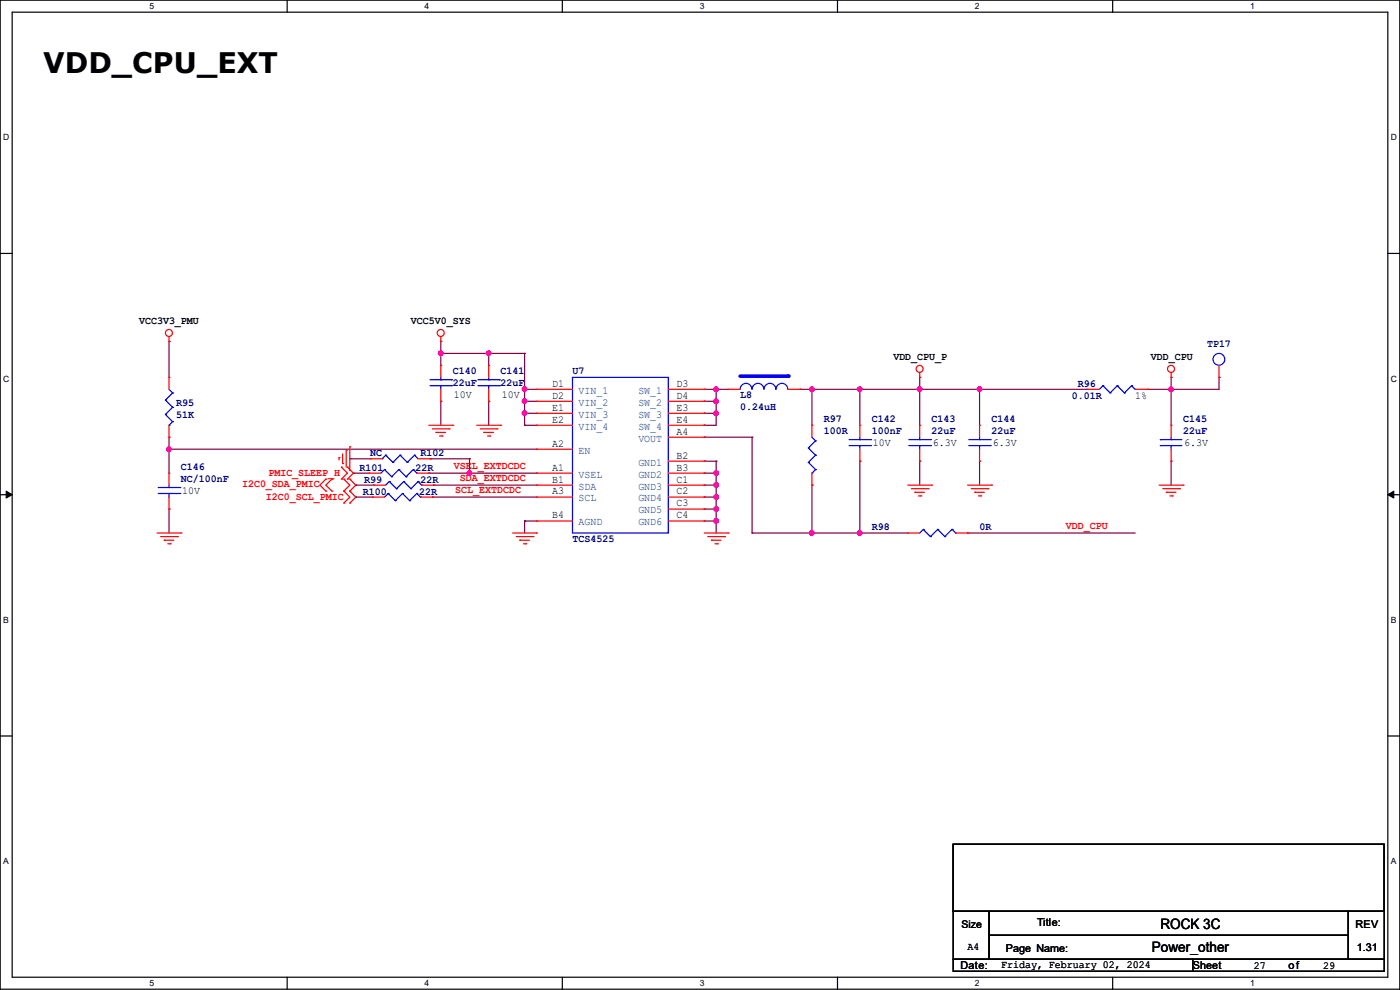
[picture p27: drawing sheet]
<svg xmlns="http://www.w3.org/2000/svg" width="297mm" height="210mm" viewBox="0 0 297 210" stroke-linecap="round" stroke-linejoin="round" font-family="sans-serif">
<defs><g id="words">
<text font-size="6" x="9.2" y="15.5">VDD_CPU_EXT</text>
<g font-size="3">
<text x="246.2" y="197.1">ROCK 3C</text>
<text x="244.4" y="201.9">Power_other</text>
</g>
<g font-size="2.3">
<text x="29.5" y="68.7">VCC3V3_PMU</text>
<text x="87.2" y="68.7">VCC5V0_SYS</text>
<text x="189.5" y="76.3">VDD_CPU_P</text>
<text x="244.1" y="76.3">VDD_CPU</text>
<text x="117.1" y="82">D1</text>
<text x="143.6" y="82">D3</text>
<text x="96.3" y="84.5">10V</text>
<text x="106.5" y="84.5">10V</text>
<text x="117.1" y="84.6">D2</text>
<text x="117.1" y="87.1">E1</text>
<text x="117.1" y="89.7">E2</text>
<text x="143.6" y="84.6">D4</text>
<text x="143.6" y="87.1">E3</text>
<text x="143.6" y="89.7">E4</text>
<text x="240.8" y="84.7">1%</text>
<text x="117.1" y="94.7">A2</text>
<text x="143.6" y="92.2">A4</text>
<text x="185.2" y="94.6">10V</text>
<text x="197.9" y="94.6">6.3V</text>
<text x="210.6" y="94.6">6.3V</text>
<text x="251.2" y="94.6">6.3V</text>
<text x="117.1" y="99.8">A1</text>
<text x="143.6" y="97.3">B2</text>
<text x="143.6" y="99.8">B3</text>
<text x="38.7" y="104.8">10V</text>
<text x="117.1" y="102.4">B1</text>
<text x="117.1" y="104.9">A3</text>
<text x="143.6" y="102.4">C1</text>
<text x="143.6" y="104.9">C2</text>
<text x="143.6" y="107.4">C3</text>
<text x="117.1" y="110">B4</text>
<text x="143.6" y="110">C4</text>
<text x="220" y="196.4">Title:</text>
<text x="287.6" y="196.9">REV</text>
<text x="205.3" y="201.5">A4</text>
<text x="213.4" y="202">Page Name:</text>
<text x="287.8" y="201.8">1.31</text>
<text x="203.8" y="205.6">Date:</text>
<text x="212.4" y="205.4">Friday, February 02, 2024</text>
<text x="253" y="205.6">Sheet</text>
<text x="266" y="205.6">27</text>
<text x="273.3" y="205.6">of</text>
<text x="280.7" y="205.6">29</text>
</g>
<g font-size="2.3" fill="#000080">
<text x="256.1" y="73.5">TP17</text>
<text x="96.1" y="79.4">C140</text>
<text x="96.1" y="81.9">22uF</text>
<text x="106.2" y="79.4">C141</text>
<text x="106.2" y="81.9">22uF</text>
<text x="121.5" y="79.4">U7</text>
<text x="228.6" y="82.2">R96</text>
<text x="37.4" y="86.2">R95</text>
<text x="37.4" y="88.8">51K</text>
<text x="157" y="84.5">L8</text>
<text x="157" y="87">0.24uH</text>
<text x="174.8" y="89.5">R97</text>
<text x="185" y="89.5">C142</text>
<text x="197.7" y="89.5">C143</text>
<text x="210.4" y="89.5">C144</text>
<text x="227.4" y="84.7">0.01R</text>
<text x="251" y="89.5">C145</text>
<text x="174.8" y="92.1">100R</text>
<text x="185" y="92.1">100nF</text>
<text x="197.7" y="92.1">22uF</text>
<text x="210.4" y="92.1">22uF</text>
<text x="251" y="92.1">22uF</text>
<text x="38.4" y="99.7">C146</text>
<text x="76.2" y="99.9">R101</text>
<text x="78.5" y="96.6">NC</text>
<text x="88.2" y="99.9">22R</text>
<text x="89.2" y="96.6">R102</text>
<text x="38.4" y="102.2">NC/100nF</text>
<text x="77" y="105">R100</text>
<text x="77.3" y="102.5">R99</text>
<text x="88.9" y="105">22R</text>
<text x="89.2" y="102.5">22R</text>
<text x="185" y="112.4">R98</text>
<text x="207.8" y="112.4">0R</text>
<text x="121.5" y="114.9">TCS4525</text>
</g>
<g font-size="2.3" fill="#004080">
<text x="122.7" y="83.5">VIN_1</text>
<text x="135.4" y="83.5">SW_1</text>
<text x="122.7" y="86.1">VIN_2</text>
<text x="122.7" y="88.6">VIN_3</text>
<text x="135.4" y="86.1">SW_2</text>
<text x="135.4" y="88.6">SW_3</text>
<text x="122.7" y="91.1">VIN_4</text>
<text x="135.4" y="91.1">SW_4</text>
<text x="135.4" y="93.7">VOUT</text>
<text x="122.7" y="101.3">VSEL</text>
<text x="122.7" y="96.2">EN</text>
<text x="135.4" y="98.8">GND1</text>
<text x="135.4" y="101.3">GND2</text>
<text x="122.7" y="103.8">SDA</text>
<text x="122.7" y="106.4">SCL</text>
<text x="135.4" y="103.8">GND3</text>
<text x="135.4" y="106.4">GND4</text>
<text x="122.7" y="111.5">AGND</text>
<text x="135.4" y="108.9">GND5</text>
<text x="135.4" y="111.5">GND6</text>
</g>
<g font-size="2.3" fill="#f00">
<text x="56.9" y="101">PMIC_SLEEP_H</text>
<text x="96.3" y="99.4">VSEL_EXTDCDC</text>
<text x="97.6" y="102">SDA_EXTDCDC</text>
<text x="51.4" y="103.3">I2C0_SDA_PMIC</text>
<text x="56.4" y="106">I2C0_SCL_PMIC</text>
<text x="96.6" y="104.5">SCL_EXTDCDC</text>
<text x="226.1" y="112.1">VDD_CPU</text>
</g>
<text font-size="2.2" x="204" y="196.9">Size</text>
<g font-size="1.8">
<text x="31.7" y="1.9">5</text>
<text x="90.1" y="1.9">4</text>
<text x="148.5" y="1.9">3</text>
<text x="206.8" y="1.9">2</text>
<text x="265.2" y="1.9">1</text>
<text x=".7" y="29.8">D</text>
<text x="295.1" y="29.8">D</text>
<text x=".7" y="80.9">C</text>
<text x="295.1" y="80.9">C</text>
<text x=".7" y="132.1">B</text>
<text x="295.1" y="132.1">B</text>
<text x=".7" y="183.3">A</text>
<text x="295.1" y="183.3">A</text>
<text x="31.7" y="209.2">5</text>
<text x="90.1" y="209.2">4</text>
<text x="148.5" y="209.2">3</text>
<text x="206.8" y="209.2">2</text>
<text x="265.2" y="209.2">1</text>
</g>
</g></defs>
<path d="M0 0h297v209.8h-297zM2.6 2.6h291.8v204.7h-291.8z" fill="none" stroke="#000" stroke-width=".25"/>
<g fill="#fff">
<path d="M31.7 .3h1v2h-1z"/>
<path d="M31.7 207.6h1v1.9h-1z"/>
</g>
<path d="M60.9 0v2.6M60.9 207.3v2.5" fill="none" stroke="#000" stroke-width=".25"/>
<g fill="#fff">
<path d="M90.1 .3h1v2h-1z"/>
<path d="M90.1 207.6h1v1.9h-1z"/>
</g>
<path d="M119.3 0v2.6M119.3 207.3v2.5" fill="none" stroke="#000" stroke-width=".25"/>
<g fill="#fff">
<path d="M148.5 .3h.9v2h-.9z"/>
<path d="M148.5 207.6h.9v1.9h-.9z"/>
</g>
<path d="M177.7 0v2.6M177.7 207.3v2.5" fill="none" stroke="#000" stroke-width=".25"/>
<g fill="#fff">
<path d="M206.8 .3h1v2h-1z"/>
<path d="M206.8 207.6h1v1.9h-1z"/>
</g>
<path d="M236.1 0v2.6M236.1 207.3v2.5" fill="none" stroke="#000" stroke-width=".25"/>
<g fill="#fff">
<path d="M265.2 .3h1v2h-1z"/>
<path d="M265.2 207.6h1v1.9h-1z"/>
<path d="M.7 28.2h1.2v1.9h-1.2z"/>
<path d="M295.1 28.2h1.2v1.9h-1.2z"/>
<path d="M.7 79.3h1.2v2h-1.2z"/>
<path d="M295.1 79.3h1.2v2h-1.2z"/>
</g>
<path d="M0 53.8h2.6M294.4 53.8h2.6" fill="none" stroke="#000" stroke-width=".25"/>
<g fill="#fff">
<path d="M.7 130.5h1.2v2h-1.2z"/>
<path d="M295.1 130.5h1.1v2h-1.1z"/>
</g>
<path d="M0 104.9h2.6M294.4 104.9h2.6" fill="none" stroke="#000" stroke-width=".25"/>
<path d="M1.3 104.2l1.3 .7-1.3 .8zM294.4 104.9l1.3-.7v1.5z" fill="#000" stroke="#000" stroke-width=".21"/>
<g fill="#fff">
<path d="M.7 181.7h1.2v2h-1.2z"/>
<path d="M295.1 181.7h1.1v2h-1.1z"/>
</g>
<path d="M0 156.1h2.6M294.4 156.1h2.6M202.2 179.1h91.5v14.2h-91.5zM202.2 193.3h7.6v10.2h-7.6zM209.8 193.3h76.2v5.1h-76.2zM209.8 198.4h76.2v5.1h-76.2zM286 193.3h7.7v10.2h-7.7zM202.2 203.5h50.8v2.5h-50.8zM253 203.5h40.7v2.5h-40.7z" fill="none" stroke="#000" stroke-width=".25"/>
<g fill="none" stroke="#800040" stroke-width=".25">
<path d="M35.9 72.4h.1M35.9 72.4v7.7M93.5 75h.1M93.5 72.4h.1M93.5 75h17.8M93.5 72.4v5.1M103.7 75h.1M103.7 75v2.5M111.3 75h.1M111.3 75v15.2M35.9 92.8h.1M35.9 95.3h.1"/>
<path d="M35.9 92.8v7.6M35.9 95.3h77.9M74.2 97.3h.1M74.2 97.3h4.3M91.2 97.3h.1M91.2 97.3h8.4M93.5 85.1h.1M93.5 85.1v5.1M99.6 97.3h.1M99.6 97.3v3.1M103.7 85.1h.1M103.7 85.1v5.1"/>
<path d="M111.3 90.2h.1M111.3 82.6h.1M111.3 85.1h.1M111.3 87.7h.1M111.3 82.6h2.5M111.3 90.2h2.5M111.3 85.1h2.5M111.3 87.7h2.5M149.4 82.6h.1M149.4 97.8h.1M149.4 85.1h.1M149.4 87.7h.1"/>
<path d="M149.4 90.2h.1M149.4 92.8h.1M149.4 82.6h5.1M149.4 85.1h2.5M149.4 87.7h2.5M149.4 97.8h2.5M149.4 92.8h10.2M151.9 85.1h.1M151.9 97.8h.1M151.9 82.6h.1M151.9 87.7h.1M151.9 82.6v7.6h-2.5"/>
<path d="M151.9 97.8v15.3M159.6 92.8h.1M159.6 92.8v20.3M169.7 82.6h.1M169.7 82.6h61M172.3 82.6h.1M172.3 82.6v7.6M182.4 82.6h.1M182.4 97.8h.1M182.4 82.6v7.6M182.4 97.8v15.3M195.1 80.1h.1"/>
<path d="M195.1 82.6h.1M195.1 97.8h.1M195.1 80.1v10.1M195.1 97.8v5.1M207.8 82.6h.1M207.8 97.8h.1M207.8 82.6v7.6M207.8 97.8v5.1M243.4 82.6h.1M248.5 82.6h.1M248.5 97.8h.1M248.5 80.1h.1"/>
<path d="M248.5 80.1v10.1M248.5 97.8v5.1M258.6 80.1h.1M258.6 80.1v2.5h-15.2M35.9 108h.1M35.9 108v5.1M75 100.4h.1M75 100.4h3.3M75.5 105.5h.1M75.5 102.9h.1M75.5 105.5h3.5M75.5 102.9h3.8"/>
<path d="M91 100.4h.1M91 100.4h22.8M91.7 105.5h.1M91.7 105.5h22.1M92 102.9h.1M92 102.9h21.8M99.6 100.4h.1M111.3 110.5h.1M111.3 110.5v2.6M111.3 110.5h2.5M149.4 100.4h.1M149.4 102.9h.1"/>
<path d="M149.4 105.5h.1M149.4 108h.1M149.4 110.5h.1M149.4 100.4h2.5M149.4 105.5h2.5M149.4 102.9h2.5M149.4 110.5h2.5M149.4 108h2.5M151.9 100.4h.1M151.9 102.9h.1M151.9 105.5h.1M151.9 108h.1"/>
<path d="M151.9 110.5h.1M159.6 113.1h.1M159.6 113.1h33M172.3 102.9h.1M172.3 113.1h.1M172.3 102.9v10.2M182.4 113.1h.1M205.3 113.1h.1M205.3 113.1h35.5"/>
</g>
<g fill="#f0f" stroke="#f0f" stroke-width=".25">
<circle cx="207.8" cy="82.6" r=".49"/>
<circle cx="93.5" cy="75" r=".49"/>
<circle cx="182.4" cy="82.6" r=".49"/>
<circle cx="182.4" cy="113.1" r=".49"/>
<circle cx="151.9" cy="82.6" r=".49"/>
<circle cx="172.2" cy="82.6" r=".49"/>
<circle cx="172.2" cy="113.1" r=".49"/>
<circle cx="35.8" cy="95.3" r=".49"/>
<circle cx="195.1" cy="82.6" r=".49"/>
<circle cx="111.3" cy="82.6" r=".49"/>
<circle cx="111.3" cy="85.1" r=".49"/>
<circle cx="111.3" cy="87.7" r=".49"/>
<circle cx="151.9" cy="100.4" r=".49"/>
<circle cx="151.9" cy="102.9" r=".49"/>
<circle cx="151.9" cy="105.4" r=".49"/>
<circle cx="248.4" cy="82.6" r=".49"/>
<circle cx="151.9" cy="108" r=".49"/>
<circle cx="151.9" cy="110.5" r=".49"/>
<circle cx="151.9" cy="85.1" r=".49"/>
<circle cx="151.9" cy="87.7" r=".49"/>
<circle cx="103.7" cy="75" r=".49"/>
<circle cx="99.6" cy="100.4" r=".49"/>
</g>
<g fill="none" stroke="#f00" stroke-width=".25">
<path d="M35.9 72.4h.1M35.9 71.4v1M93.5 72.4h.1M93.5 71.4v1M195.1 79v1.1M248.5 79v1.1M35.9 80.1h.1M35.9 92.8h.1M35.9 80.1v2.5M35.9 90.2v2.6M71.9 97.1h.1M71.9 97.1v.5"/>
<path d="M72.4 99.1h.1M72.4 99.1l1.3 1.3-1.3 1.2M72.7 98.3h.1M72.7 96.3v2M73.4 95.5h.1M73.4 95.5v3.6M73.7 99.1h.1M73.7 99.1l1.3 1.3-1.3 1.2M74.2 94.8h.1M74.2 94.8v5.1M91 90.2h5.1M91.7 91h3.6"/>
<path d="M92.5 91.7h.1M92.5 91.7h2M93.3 92.5h.5M93.8 92.5h.1M95.3 91h.1M96.1 90.2h.1M101.1 90.2h5.1M101.9 91h3.6M102.7 91.7h.1M102.7 91.7h2M103.4 92.5h.5M103.9 92.5h.1"/>
<path d="M105.5 91h.1M106.2 90.2h.1M195.1 80.1h.1M230.7 82.6h.1M230.7 82.6h2.5M240.8 82.6h2.6M243.4 82.6h.1M248.5 80.1h.1M33.3 113.1h5.1M34.1 113.8h3.5M34.8 114.6h.1M34.8 114.6h2.1"/>
<path d="M35.6 115.4h.5M36.1 115.4h.1M37.6 113.8h.1M38.4 113.1h.1M69.1 101.6h.1M69.1 104.2h.1M69.1 101.6l-1.2 1.3 1.2 1.3M70.4 101.6h.1M70.4 104.2h.1M70.4 101.6l-1.3 1.3 1.3 1.3M72.4 101.6h.1M72.9 101.6h.1"/>
<path d="M72.9 104.2h.1M72.9 106.7h.1M72.9 101.6l1.3 1.3-1.3 1.3M72.9 104.2l1.3 1.3-1.3 1.2M73.7 101.6h.1M74.2 104.2h.1M74.2 101.6h.1M74.2 106.7h.1M74.2 101.6l1.3 1.3-1.3 1.3M74.2 104.2l1.3 1.3-1.3 1.2M108.8 113.1h5M109.5 113.8h3.6"/>
<path d="M110.3 114.6h.1M110.3 114.6h2M111 115.4h.5M111.5 115.4h.1M113.1 113.8h.1M113.8 113.1h.1M149.4 113.1h5.1M150.2 113.8h3.5M150.9 114.6h.1M150.9 114.6h2.1M151.7 115.4h.5M152.2 115.4h.1"/>
<path d="M153.7 113.8h.1M154.5 113.1h.1M192.6 102.9h5.1M193.3 103.7h3.6M194.1 104.4h.1M194.1 104.4h2M194.9 105.2h.5M195.4 105.2h.1M196.9 103.7h.1M197.7 102.9h.1M205.3 102.9h5.1M206 103.7h3.6"/>
<path d="M206.8 104.4h.1M206.8 104.4h2M207.6 105.2h.5M208.1 105.2h.1M209.6 103.7h.1M210.4 102.9h.1M245.9 102.9h5.1M246.7 103.7h3.5M247.4 104.4h.1M247.4 104.4h2.1M248.2 105.2h.5M248.7 105.2h.1"/>
<path d="M250.2 103.7h.1M251 102.9h.1"/>
<circle cx="35.8" cy="70.6" r=".74"/>
<circle cx="93.5" cy="70.6" r=".74"/>
<circle cx="195.1" cy="78.3" r=".74"/>
<circle cx="248.4" cy="78.3" r=".74"/>
</g>
<g fill="none" stroke="#00f" stroke-width=".25">
<path d="M35.1 84.9h.1M35.1 87.9h.1M35.1 84.9l1.5 1.5M35.1 87.9l1.5 1.6M35.9 90.2h.1M35.9 82.6l.7 .8M36.6 83.4h.1M36.6 86.4h.1M36.6 89.5h.1M36.6 83.4l-1.5 1.5M36.6 86.4l-1.5 1.5M36.6 89.5l-.7 .7"/>
<path d="M157 82.6a1.25 1.25 0 0 1 1.3-1.3 1.25 1.25 0 0 1 1.2 1.3 1.27 1.27 0 0 1 1.3-1.3 1.27 1.27 0 0 1 1.3 1.3M162.1 82.6a1.25 1.25 0 0 1 1.2-1.3 1.25 1.25 0 0 1 1.3 1.3M164.6 82.6a1.25 1.25 0 0 1 1.3-1.3 1.25 1.25 0 0 1 1.2 1.3M234 81.8h.1M234 81.8l-.8 .8M234 81.8l1.5 1.6M235.5 83.4h.1M237 81.8h.1M237 81.8l-1.5 1.6M237 81.8l1.5 1.6M238.5 83.4h.1M240.1 81.8h.1"/>
<path d="M240.1 81.8l-1.6 1.6M240.1 81.8l.7 .8M240.8 82.6h.1"/>
</g>
<path d="M157 79.8h10.2" fill="none" stroke="#00f" stroke-width=".76"/>
<circle cx="167.2" cy="79.8" r=".38" fill="#00f"/>
<g fill="none" stroke="#f00" stroke-width=".25">
<path d="M93.5 77.5h.1M93.5 77.5v2.6M103.7 77.5h.1M103.7 77.5v2.6M258.6 77.5v2.6M78.5 97.3h.1M78.5 97.3h2.6M88.7 97.3h2.5M91.2 97.3h.1M93.5 85.1h.1M93.5 82.6v2.5M103.7 85.1h.1"/>
<path d="M103.7 82.6v2.5M113.8 82.6h.1M113.8 85.1h.1M113.8 87.7h.1M113.8 90.2h.1M113.8 95.3h.1M113.8 82.6h7.7M113.8 85.1h7.7M113.8 87.7h7.7M113.8 90.2h7.7M113.8 95.3h7.7M141.8 82.6h7.6"/>
<path d="M141.8 85.1h7.6M141.8 87.7h7.6M141.8 90.2h7.6M141.8 97.8h7.6M141.8 92.8h7.6M149.4 82.6h.1M149.4 85.1h.1M149.4 87.7h.1M149.4 90.2h.1M149.4 97.8h.1M149.4 92.8h.1M154.5 82.6h.1"/>
<path d="M154.5 82.6h2.5M167.2 82.6h2.5M169.7 82.6h.1M172.3 90.2h.1M172.3 90.2v2.6M182.4 90.2h.1M182.4 97.8h.1M182.4 90.2v2.6M182.4 95.3v2.5M195.1 90.2h.1M195.1 97.8h.1M195.1 90.2v2.6"/>
<path d="M195.1 95.3v2.5M207.8 90.2h.1M207.8 97.8h.1M207.8 90.2v2.6M207.8 95.3v2.5M248.5 90.2h.1M248.5 97.8h.1M248.5 90.2v2.6M248.5 95.3v2.5M258.6 80.1h.1M35.9 100.4h.1M35.9 108h.1"/>
<path d="M35.9 100.4v2.5M35.9 105.5v2.5M78.3 100.4h.1M78.3 100.4h2.5M79 105.5h.1M79 105.5h2.6M79.3 102.9h.1M79.3 102.9h2.5M88.4 100.4h2.6M89.2 105.5h2.5M89.5 102.9h2.5M91 100.4h.1"/>
<path d="M91.7 105.5h.1M92 102.9h.1M113.8 100.4h.1M113.8 102.9h.1M113.8 110.5h.1M113.8 105.5h.1M113.8 100.4h7.7M113.8 102.9h7.7M113.8 105.5h7.7M113.8 110.5h7.7M141.8 100.4h7.6M141.8 102.9h7.6"/>
<path d="M141.8 105.5h7.6M141.8 108h7.6M141.8 110.5h7.6M149.4 100.4h.1M149.4 102.9h.1M149.4 105.5h.1M149.4 108h.1M149.4 110.5h.1M172.3 102.9h.1M172.3 100.4v2.5M192.6 113.1h.1M192.6 113.1h2.5"/>
<path d="M202.7 113.1h2.6M205.3 113.1h.1"/>
</g>
<g fill="none" stroke="#00f" stroke-width=".25">
<path d="M81.1 97.3h.1M81.6 99.6h.1M81.6 99.6l-.8 .8M81.6 99.6l1.5 1.5M81.8 96.6h.1M81.8 96.6l1.6 1.5M81.8 96.6l-.7 .7M83.4 98.1h.1M84.6 99.6h.1M84.6 99.6l-1.5 1.5M84.6 99.6l1.5 1.5M84.9 96.6h.1"/>
<path d="M84.9 96.6l1.5 1.5M84.9 96.6l-1.5 1.5M86.4 98.1h.1M87.7 99.6h.1M87.7 99.6l-1.6 1.5M87.7 99.6l.7 .8M87.9 96.6h.1M87.9 96.6l.8 .7M87.9 96.6l-1.5 1.5M91.2 81.8h4.6M91.2 80.6h4.6M93.5 80.6h.1"/>
<path d="M93.5 81.8h.1M93.5 80.1v.5M93.5 81.8v.8M95.8 81.8h.1M95.8 80.6h.1M101.4 81.8h4.6M101.4 80.6h4.6M103.7 80.6h.1M103.7 81.8h.1M103.7 80.1v.5M103.7 81.8v.8M106 81.8h.1"/>
<path d="M106 80.6h.1M121.5 80.1h20.3v33h-20.3zM171.5 95h.1M171.5 98.1h.1M171.5 95l1.5 1.6M171.5 98.1l1.5 1.5M172.3 92.8l.7 .7M173 93.5h.1M173 96.6h.1M173 99.6h.1M173 93.5l-1.5 1.5M173 96.6l-1.5 1.5"/>
<path d="M173 99.6l-.7 .8M180.1 94.5h4.6M180.1 93.3h4.6M182.4 93.3h.1M182.4 94.5h.1M182.4 92.8v.5M182.4 94.5v.8M184.7 94.5h.1M184.7 93.3h.1M192.8 94.5h4.6M192.8 93.3h4.6M195.1 93.3h.1"/>
<path d="M195.1 94.5h.1M195.1 92.8v.5M195.1 94.5v.8M197.4 94.5h.1M197.4 93.3h.1M205.5 94.5h4.6M205.5 93.3h4.6M207.8 93.3h.1M207.8 94.5h.1M207.8 92.8v.5M207.8 94.5v.8M210.1 94.5h.1"/>
<path d="M210.1 93.3h.1M246.2 94.5h.1M246.2 93.3h.1M246.2 94.5h4.5M246.2 93.3h4.5M248.5 93.3h.1M248.5 94.5h.1M248.5 92.8v.5M248.5 94.5v.8M33.6 104.7h4.5M33.6 103.4h4.5M35.9 103.4h.1"/>
<path d="M35.9 104.7h.1M35.9 102.9v.5M35.9 104.7v.8M38.1 104.7h.1M38.1 103.4h.1M82.3 104.7h.1M82.3 104.7l-.7 .8M82.3 104.7l1.6 1.5M82.6 102.2h.1M82.6 102.2l-.8 .7M82.6 102.2l1.5 1.5M83.1 101.1h.1"/>
<path d="M83.9 106.2h.1M84.1 103.7h.1M85.4 104.7h.1M85.4 104.7l-1.5 1.5M85.4 104.7l1.5 1.5M85.6 102.2h.1M85.6 102.2l-1.5 1.5M85.6 102.2l1.6 1.5M86.1 101.1h.1M86.9 106.2h.1M87.2 103.7h.1M88.4 100.4h.1"/>
<path d="M88.4 104.7h.1M88.4 104.7l-1.5 1.5M88.4 104.7l.8 .8M88.7 102.2h.1M88.7 102.2l-1.5 1.5M88.7 102.2l.8 .7M89.2 105.5h.1M89.5 102.9h.1M172.3 100.4h.1M195.9 112.3h.1M195.9 112.3l-.8 .8M195.9 112.3l1.5 1.5"/>
<path d="M197.4 113.8h.1M198.9 112.3h.1M198.9 112.3l-1.5 1.5M198.9 112.3l1.5 1.5M200.4 113.8h.1M202 112.3h.1M202 112.3l-1.6 1.5M202 112.3l.7 .8M202.7 113.1h.1"/>
<circle cx="258.6" cy="76.2" r="1.25"/>
</g>
<g fill="#f0f" stroke="#f0f" stroke-width=".25">
<circle cx="207.8" cy="82.6" r=".49"/>
<circle cx="93.5" cy="75" r=".49"/>
<circle cx="182.4" cy="82.6" r=".49"/>
<circle cx="182.4" cy="113.1" r=".49"/>
<circle cx="151.9" cy="82.6" r=".49"/>
<circle cx="172.2" cy="82.6" r=".49"/>
<circle cx="172.2" cy="113.1" r=".49"/>
<circle cx="35.8" cy="95.3" r=".49"/>
<circle cx="195.1" cy="82.6" r=".49"/>
<circle cx="111.3" cy="82.6" r=".49"/>
<circle cx="111.3" cy="85.1" r=".49"/>
<circle cx="111.3" cy="87.7" r=".49"/>
<circle cx="151.9" cy="100.4" r=".49"/>
<circle cx="151.9" cy="102.9" r=".49"/>
<circle cx="151.9" cy="105.4" r=".49"/>
<circle cx="248.4" cy="82.6" r=".49"/>
<circle cx="151.9" cy="108" r=".49"/>
<circle cx="151.9" cy="110.5" r=".49"/>
<circle cx="151.9" cy="85.1" r=".49"/>
<circle cx="151.9" cy="87.7" r=".49"/>
<circle cx="103.7" cy="75" r=".49"/>
<circle cx="99.6" cy="100.4" r=".49"/>
</g>
<use href="#words"/>
</svg>
